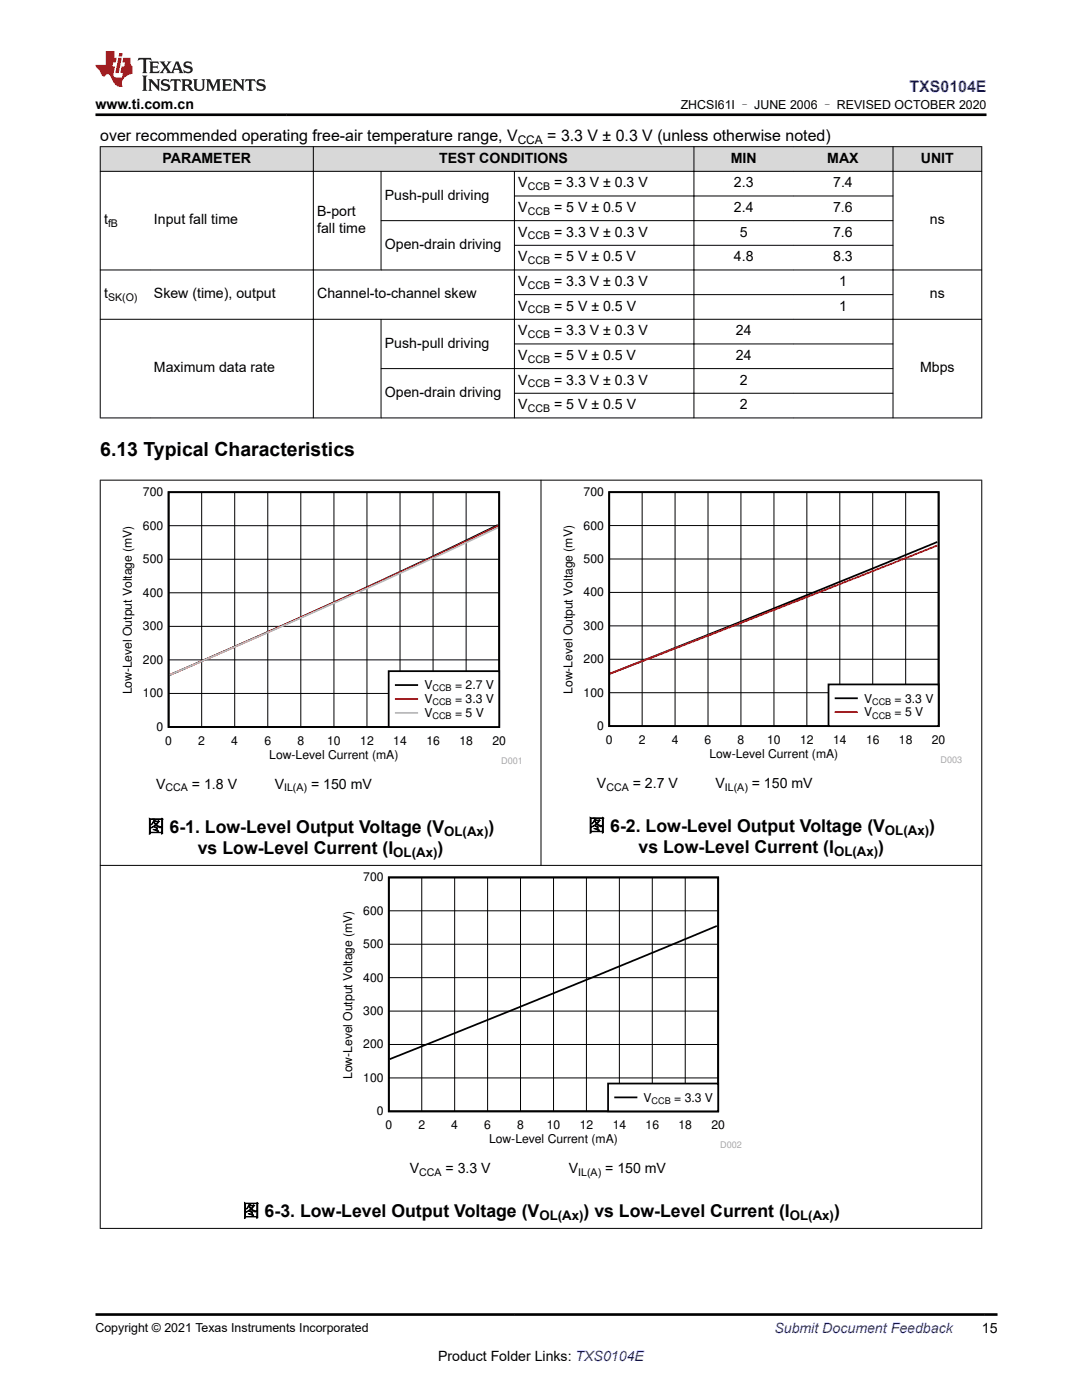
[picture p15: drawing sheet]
<svg xmlns="http://www.w3.org/2000/svg" width="216mm" height="279mm" viewBox="0 0 216 279" stroke-linecap="round" stroke-linejoin="round" font-family="sans-serif">
<defs><g id="words">
<text font-size="3.9" x="20" y="91">6.13 Typical Characteristics</text>
<g font-size="3.5">
<text x="29.3" y="166.2">图 6-1. Low-Level Output Voltage (V</text>
<text x="97.5" y="166.2">)</text>
<text x="117.3" y="166">图 6-2. Low-Level Output Voltage (V</text>
<text x="185.4" y="166">)</text>
<text x="39.5" y="170.4">vs Low-Level Current (I</text>
<text x="87.3" y="170.4">)</text>
<text x="127.4" y="170.2">vs Low-Level Current (I</text>
<text x="175.3" y="170.2">)</text>
<text x="48.3" y="242.8">图 6-3. Low-Level Output Voltage (V</text>
<text x="116.4" y="242.8">) vs Low-Level Current (I</text>
<text x="166.4" y="242.8">)</text>
</g>
<text font-size="3.2" fill="#00f" x="181.5" y="18.3">TXS0104E</text>
<g font-size="3.2">
<text x="20" y="28.1">over recommended operating free-air temperature range, V</text>
<text x="109.2" y="28.1">= 3.3 V ± 0.3 V (unless otherwise noted)</text>
</g>
<g font-size="2.8">
<text x="19.1" y="21.7">www.ti.com.cn</text>
<text x="32.4" y="32.5">PARAMETER</text>
<text x="87.6" y="32.5">TEST CONDITIONS</text>
<text x="145.8" y="32.5">MIN</text>
<text x="165.1" y="32.5">MAX</text>
<text x="183.8" y="32.5">UNIT</text>
<text x="76.8" y="39.8">Push-pull driving</text>
<text x="103.4" y="37.4">V</text>
<text x="110.5" y="37.4">= 3.3 V ± 0.3 V</text>
<text x="146.4" y="37.4">2.3</text>
<text x="166.2" y="37.4">7.4</text>
<text x="20.8" y="44.8">t</text>
<text x="30.7" y="44.8">Input fall time</text>
<text x="63.3" y="43.1">B-port</text>
<text x="63.3" y="46.5">fall time</text>
<text x="103.4" y="42.3">V</text>
<text x="103.4" y="47.2">V</text>
<text x="110.5" y="42.3">= 5 V ± 0.5 V</text>
<text x="110.5" y="47.2">= 3.3 V ± 0.3 V</text>
<text x="146.4" y="42.3">2.4</text>
<text x="147.6" y="47.2">5</text>
<text x="166.2" y="42.3">7.6</text>
<text x="166.2" y="47.2">7.6</text>
<text x="185.6" y="44.8">ns</text>
<text x="76.8" y="49.7">Open-drain driving</text>
<text x="103.4" y="52.1">V</text>
<text x="110.5" y="52.1">= 5 V ± 0.5 V</text>
<text x="146.4" y="52.1">4.8</text>
<text x="166.2" y="52.1">8.3</text>
<text x="20.8" y="59.5">t</text>
<text x="30.7" y="59.5">Skew (time), output</text>
<text x="63.3" y="59.5">Channel-to-channel skew</text>
<text x="103.4" y="57.1">V</text>
<text x="110.5" y="57.1">= 3.3 V ± 0.3 V</text>
<text x="167.4" y="57.1">1</text>
<text x="185.6" y="59.5">ns</text>
<text x="103.4" y="62">V</text>
<text x="110.5" y="62">= 5 V ± 0.5 V</text>
<text x="167.4" y="62">1</text>
<text x="76.8" y="69.4">Push-pull driving</text>
<text x="103.4" y="66.9">V</text>
<text x="103.4" y="71.8">V</text>
<text x="110.5" y="71.8">= 5 V ± 0.5 V</text>
<text x="110.5" y="66.9">= 3.3 V ± 0.3 V</text>
<text x="146.8" y="66.9">24</text>
<text x="146.8" y="71.8">24</text>
<text x="30.7" y="74.3">Maximum data rate</text>
<text x="103.4" y="76.8">V</text>
<text x="110.5" y="76.8">= 3.3 V ± 0.3 V</text>
<text x="147.6" y="76.8">2</text>
<text x="183.6" y="74.3">Mbps</text>
<text x="76.8" y="79.2">Open-drain driving</text>
<text x="103.4" y="81.7">V</text>
<text x="110.5" y="81.7">= 5 V ± 0.5 V</text>
<text x="147.6" y="81.7">2</text>
<text x="31.2" y="157.4">V</text>
<text x="38.3" y="157.4">= 1.8 V</text>
<text x="54.8" y="157.4">V</text>
<text x="62.1" y="157.4">= 150 mV</text>
<text x="119.1" y="157.2">V</text>
<text x="126.2" y="157.2">= 2.7 V</text>
<text x="142.8" y="157.2">V</text>
<text x="150" y="157.2">= 150 mV</text>
<text x="81.8" y="234.1">V</text>
<text x="88.9" y="234.1">= 3.3 V</text>
<text x="113.5" y="234.1">V</text>
<text x="120.8" y="234.1">= 150 mV</text>
<text x="195.9" y="266.1">15</text>
<text x="87.4" y="271.7">Product Folder Links: TXS0104E</text>
</g>
<text font-size="2.8" fill="#00f" x="154.5" y="266.1">Submit Document Feedback</text>
<g font-size="2.6">
<text x="88.6" y="166.9">OL(Ax)</text>
<text x="176.6" y="166.7">OL(Ax)</text>
<text x="78.5" y="171.1">OL(Ax)</text>
<text x="166.4" y="170.9">OL(Ax)</text>
<text x="107.6" y="243.5">OL(Ax)</text>
<text x="157.6" y="243.5">OL(Ax)</text>
</g>
<g font-size="2.5">
<text x="135.8" y="21.8">ZHCSI61I – JUNE 2006 – REVISED OCTOBER 2020</text>
<text x="19.1" y="265.8">Copyright © 2021 Texas Instruments Incorporated</text>
</g>
<g font-size="2.4">
<text x="103.3" y="28.8">CCA</text>
<text x="28.5" y="99">700</text>
<text x="116.5" y="99">700</text>
<text x="28.5" y="105.7">600</text>
<text x="116.5" y="105.7">600</text>
<text x="28.5" y="112.4">500</text>
<text x="116.5" y="112.4">500</text>
<text x="28.5" y="119.1">400</text>
<text x="116.5" y="119">400</text>
<text x="28.5" y="125.8">300</text>
<text x="116.5" y="125.7">300</text>
<text x="28.5" y="132.5">200</text>
<text x="84.7" y="137.6">V</text>
<text x="90.8" y="137.6">= 2.7 V</text>
<text x="116.5" y="132.4">200</text>
<text x="26.3" y="138.6" transform="rotate(-90 26.3 138.6)">Low-Level Output Voltage (mV)</text>
<text x="28.5" y="139.2">100</text>
<text x="84.7" y="140.4">V</text>
<text x="84.7" y="143.1">V</text>
<text x="90.8" y="140.4">= 3.3 V</text>
<text x="90.8" y="143.1">= 5 V</text>
<text x="114.2" y="138.4" transform="rotate(-90 114.2 138.4)">Low-Level Output Voltage (mV)</text>
<text x="116.5" y="139">100</text>
<text x="172.4" y="140.2">V</text>
<text x="172.4" y="143">V</text>
<text x="178.5" y="140.2">= 3.3 V</text>
<text x="178.5" y="143">= 5 V</text>
<text x="31.2" y="145.9">0</text>
<text x="33" y="148.7">0</text>
<text x="39.6" y="148.7">2</text>
<text x="46.2" y="148.7">4</text>
<text x="52.7" y="148.7">6</text>
<text x="59.3" y="148.7">8</text>
<text x="65.3" y="148.7">10</text>
<text x="71.9" y="148.7">12</text>
<text x="78.5" y="148.7">14</text>
<text x="85.1" y="148.7">16</text>
<text x="91.7" y="148.7">18</text>
<text x="98.3" y="148.7">20</text>
<text x="119.1" y="145.7">0</text>
<text x="120.9" y="148.5">0</text>
<text x="127.5" y="148.5">2</text>
<text x="134" y="148.5">4</text>
<text x="140.6" y="148.5">6</text>
<text x="147.2" y="148.5">8</text>
<text x="153.1" y="148.5">10</text>
<text x="159.7" y="148.5">12</text>
<text x="166.2" y="148.5">14</text>
<text x="172.8" y="148.5">16</text>
<text x="179.4" y="148.5">18</text>
<text x="185.9" y="148.5">20</text>
<text x="53.7" y="151.4">Low-Level Current (mA)</text>
<text x="141.6" y="151.2">Low-Level Current (mA)</text>
<text x="72.5" y="175.9">700</text>
<text x="72.5" y="182.6">600</text>
<text x="72.5" y="189.2">500</text>
<text x="72.5" y="195.9">400</text>
<text x="72.5" y="202.6">300</text>
<text x="72.5" y="209.2">200</text>
<text x="70.3" y="215.3" transform="rotate(-90 70.3 215.3)">Low-Level Output Voltage (mV)</text>
<text x="72.5" y="215.9">100</text>
<text x="128.4" y="219.9">V</text>
<text x="134.5" y="219.9">= 3.3 V</text>
<text x="75.2" y="222.6">0</text>
<text x="76.9" y="225.4">0</text>
<text x="83.5" y="225.4">2</text>
<text x="90.1" y="225.4">4</text>
<text x="96.6" y="225.4">6</text>
<text x="103.2" y="225.4">8</text>
<text x="109.1" y="225.4">10</text>
<text x="115.7" y="225.4">12</text>
<text x="122.3" y="225.4">14</text>
<text x="128.8" y="225.4">16</text>
<text x="135.4" y="225.4">18</text>
<text x="142" y="225.4">20</text>
<text x="97.6" y="228.1">Low-Level Current (mA)</text>
</g>
<g font-size="2.1">
<text x="105.3" y="37.9">CCB</text>
<text x="21.6" y="45.3">fB</text>
<text x="105.3" y="42.9">CCB</text>
<text x="105.3" y="47.8">CCB</text>
<text x="105.3" y="52.7">CCB</text>
<text x="105.3" y="57.6">CCB</text>
<text x="21.6" y="60.1">SK(O)</text>
<text x="105.3" y="62.6">CCB</text>
<text x="105.3" y="67.5">CCB</text>
<text x="105.3" y="72.4">CCB</text>
<text x="105.3" y="77.3">CCB</text>
<text x="105.3" y="82.2">CCB</text>
<text x="33" y="158">CCA</text>
<text x="56.7" y="158">IL(A)</text>
<text x="121" y="157.8">CCA</text>
<text x="144.6" y="157.8">IL(A)</text>
<text x="83.6" y="234.6">CCA</text>
<text x="115.4" y="234.6">IL(A)</text>
</g>
<g font-size="1.8">
<text x="86.3" y="138">CCB</text>
<text x="86.3" y="140.8">CCB</text>
<text x="86.3" y="143.6">CCB</text>
<text x="174" y="140.6">CCB</text>
<text x="174" y="143.4">CCB</text>
<text x="130" y="220.3">CCB</text>
</g>
<g font-size="1.8" fill="#a8a8a8">
<text x="100" y="152.5">D001</text>
<text x="187.7" y="152.3">D003</text>
<text x="143.7" y="229.2">D002</text>
</g>
</g></defs>
<g fill="#d8d8d8">
<path d="M20 29.3h175.9v4.9h-175.9z" fill-rule="evenodd"/>
<path d="M20.1 29.3h42.4v4.8h-42.4z" fill-rule="evenodd"/>
<path d="M62.6 29.3h75.8v4.8h-75.8z" fill-rule="evenodd"/>
<path d="M138.5 29.3h19.8v4.8h-19.8z" fill-rule="evenodd"/>
<path d="M158.3 29.3h19.8v4.8h-19.8z" fill-rule="evenodd"/>
<path d="M178.3 29.3h17.5v4.8h-17.5z" fill-rule="evenodd"/>
</g>
<g fill="none" stroke="#000" stroke-width=".2">
<path d="M19.9 29.3h176.1M19.9 34.2h176.1M20 29.2v54.3M62.5 29.2v54.3M76 34.1v19.8M102.6 39.1h75.7M102.6 34.1v49.4M138.5 29.2v54.3M178.2 29.2v54.3M195.9 29.2v54.3M19.9 53.9h176.1M76 44h102.3"/>
<path d="M102.6 49h75.7M102.6 58.8h75.7M19.9 63.7h176.1M76 73.6h102.3M76 63.7v19.8M102.6 68.6h75.7M102.6 78.5h75.7M19.9 83.4h176.1"/>
</g>
<path d="M24 97.2h80v55.3h-80z" fill-rule="evenodd" fill="#fff"/>
<path d="M33.6 98.2h66v46.9h-66zM99.3 104.8l-13.2 6.3-18.1 8.5-34.2 15.1" fill="none" stroke="#000" stroke-width=".35"/>
<g fill="none" stroke="#000" stroke-width=".2">
<path d="M40.2 98.2v46.9M46.8 98.2v46.9M53.4 98.2v46.9M60 98.2v46.9M66.6 98.2v46.9M73.2 98.2v46.9M79.8 98.2v46.9M86.4 98.2v46.9M93 98.2v46.9M33.6 118.3h66M33.6 111.6h66M33.6 104.9h66"/>
<path d="M33.6 138.4h66M33.6 131.7h66M33.6 125h66"/>
</g>
<path d="M99.3 105l-13.8 6.6-17.5 8.1-34.2 15" fill="none" stroke="#f00" stroke-width=".35"/>
<path d="M99.3 105.3l-13.8 6.5-17.5 8-34.2 14.9" fill="none" stroke="#b8b8b8" stroke-width=".35"/>
<path d="M77.6 133.9h22v11.2h-22z" fill-rule="evenodd" fill="#fff"/>
<path d="M77.6 133.9h22v11.2h-22zM79 136.7h4.2" fill="none" stroke="#000" stroke-width=".35"/>
<path d="M79 139.5h4.2" fill="none" stroke="#f00" stroke-width=".35"/>
<path d="M79 142.3h4.2" fill="none" stroke="#b8b8b8" stroke-width=".35"/>
<path d="M111.9 97.2h80.1v55.1h-80.1z" fill-rule="evenodd" fill="#fff"/>
<path d="M121.6 98.2h65.7v46.7h-65.7zM187 108.2l-31.8 12.9-33.5 13.3" fill="none" stroke="#000" stroke-width=".35"/>
<g fill="none" stroke="#000" stroke-width=".2">
<path d="M128.1 98.2v46.7M134.7 98.2v46.7M141.3 98.2v46.7M147.8 98.2v46.7M154.4 98.2v46.7M161 98.2v46.7M167.6 98.2v46.7M174.1 98.2v46.7M180.7 98.2v46.7M121.6 118.2h65.7M121.6 111.6h65.7M121.6 104.9h65.7"/>
<path d="M121.6 138.2h65.7M121.6 131.6h65.7M121.6 124.9h65.7"/>
</g>
<path d="M187 108.9l-25.3 10-40 15.5" fill="none" stroke="#f00" stroke-width=".35"/>
<path d="M165.3 136.6h22v8.3h-22z" fill-rule="evenodd" fill="#fff"/>
<path d="M165.3 136.6h22v8.3h-22zM166.7 139.4h4.3" fill="none" stroke="#000" stroke-width=".35"/>
<path d="M166.7 142.1h4.3" fill="none" stroke="#f00" stroke-width=".35"/>
<path d="M67.9 174.1h80.1v55.1h-80.1z" fill-rule="evenodd" fill="#fff"/>
<path d="M77.6 175.1h65.7v46.7h-65.7zM143 184.8l-32.5 13.4-32.8 13.2" fill="none" stroke="#000" stroke-width=".35"/>
<g fill="none" stroke="#000" stroke-width=".2">
<path d="M84.2 175.1v46.7M90.7 175.1v46.7M97.3 175.1v46.7M103.9 175.1v46.7M110.5 175.1v46.7M117 175.1v46.7M123.6 175.1v46.7M130.2 175.1v46.7M136.7 175.1v46.7M77.6 195.1h65.7M77.6 188.4h65.7M77.6 181.8h65.7"/>
<path d="M77.6 215.1h65.7M77.6 208.4h65.7M77.6 201.8h65.7"/>
</g>
<path d="M121.3 216.2h22v5.6h-22z" fill-rule="evenodd" fill="#fff"/>
<path d="M121.3 216.2h22v5.6h-22zM122.7 219h4.3" fill="none" stroke="#000" stroke-width=".35"/>
<path d="M19.9 95.8h176.1M20 95.8v149.4M108 95.8v77M195.9 95.8v149.4M19.9 172.7h176.1M19.9 245.2h176.1" fill="none" stroke="#000" stroke-width=".2"/>
<path d="M27.7 11.6l-.2 .5 .5-.2h.6v.1v2.2l-.2 .4h1l-.2-.4v-2.2v-.1h.5l.5 .2-.1-.5zM29.8 12.3l.2 .4v1.5l-.2 .4h1.9l.1-.6a1.08 1.08 0 0 1-1.3 .2v-.7h.6l.4 .2v-.7l-.4 .2h-.6v-.5l.2-.2a1 1 0 0 1 1 .3l-.1-.5zM31.8 12.3l1 1.1-1 1.2h.9l-.2-.2 .4-.8 .5 .8-.2 .2h1.6l-.2-.2 .1-.5h1l.1 .5-.1 .2h.9l-.2-.3-.8-2h-.5l-1 2.2-.8-1.1 .9-1.1h-.8l.2 .2-.5 .6-.3-.6 .1-.2zM35.2 12.7l.4 1h-.8zM36.8 12.4a.65 .65 0 0 0-.2 .7 .65 .65 0 0 0 .6 .5l.7 .1 .1 .3a.79 .79 0 0 1-.7 .4 .79 .79 0 0 1-.7-.5l.1 .7 .2-.1a.93 .93 0 0 0 1.1 .1 .93 .93 0 0 0 .4-1 1.46 1.46 0 0 0-1.2-.6l-.1-.3a1.09 1.09 0 0 1 1.2 .2l-.2-.6-.1 .1-.6-.2zM28.4 15.1l.2 .4v2.2l-.2 .4h1l-.2-.4v-2.2l.2-.4zM29.6 15.8l.2 .4v1.5l-.2 .4h.8l-.3-.4v-1.3l1.7 1.8v-2l.2-.4h-.8l.2 .2 .1 1.1-1.2-1.3zM32.3 15.9a.65 .65 0 0 0-.2 .8 .65 .65 0 0 0 .7 .4l.6 .2 .1 .2a.79 .79 0 0 1-.7 .4 .79 .79 0 0 1-.7-.5l.1 .7 .2-.1a.93 .93 0 0 0 1.1 .1 .93 .93 0 0 0 .4-.9 1.46 1.46 0 0 0-1.2-.6l-.1-.4a1.09 1.09 0 0 1 1.2 .2l-.2-.6-.1 .1-.6-.1zM34.1 15.8l-.1 .6a.63 .63 0 0 1 .7-.3l.1 1.6-.3 .4h1l-.2-.4v-1.6a.66 .66 0 0 1 .8 .3l-.1-.6zM36.2 15.8l.2 .4v1.5l-.2 .4h.9l-.2-.2v-.7h.5l.1 .2a.79 .79 0 0 0 1.2 .6l-1-.9a.61 .61 0 0 0 .6-.6 .61 .61 0 0 0-.5-.7zM36.9 16.1h.2a.47 .47 0 0 1 .5 .1 .47 .47 0 0 1 .1 .5l-.2 .1-.6 .1zM38.5 15.8l.2 .2a2.27 2.27 0 0 0 .4 2 1.04 1.04 0 0 0 1.7-.7v-1.3l.2-.2h-.8l.2 .4v1.1a.6 .6 0 0 1-.6 .6 .6 .6 0 0 1-.6-.6v-1.1l.3-.4zM41.1 15.8l.2 .4v1.5l-.2 .4h.7l-.2-.4v-1.4l.9 1.9 .8-1.9v1.4l-.2 .4h1l-.3-.4v-1.5l.3-.4h-.8l-.7 1.5-.7-1.5zM44.3 15.8l.2 .4v1.5l-.2 .4h1.9l.1-.6a1.09 1.09 0 0 1-1.3 .2v-.7h.6l.4 .2v-.6l-.4 .2h-.6v-.6l.2-.1a1.01 1.01 0 0 1 1 .3l-.1-.6zM46.4 15.8l.3 .4v1.5l-.3 .4h.8l-.2-.4v-1.3l1.6 1.8v-2l.2-.4h-.7l.2 .2v1.1l-1.2-1.3zM49 15.8l-.1 .6a.63 .63 0 0 1 .8-.3v1.6l-.3 .4h1l-.2-.4v-1.6a.66 .66 0 0 1 .8 .3l-.1-.6zM51.4 15.9a.65 .65 0 0 0-.2 .8 .65 .65 0 0 0 .6 .4l.6 .2 .2 .2a.79 .79 0 0 1-.8 .4 .79 .79 0 0 1-.6-.5l.1 .7 .2-.1a.93 .93 0 0 0 1 .1 .93 .93 0 0 0 .5-.9 1.46 1.46 0 0 0-1.3-.6l-.1-.4a1.09 1.09 0 0 1 1.3 .2l-.2-.6-.2 .1-.5-.1z" fill="#231f20"/>
<path d="M21.1 10.2v2.8h-2v.3l.9 1a.95 .95 0 0 0 .9 .9 .59 .59 0 0 1 .6-.4 .59 .59 0 0 1 .5 .4l.4 .7a1.59 1.59 0 0 0 2.1 1.4 1.61 1.61 0 0 1 1-2.3l1-.3-.1-1.5a1.59 1.59 0 0 1-.4-1.7h-1.4l-.2 .9h.5l-.1 .9h-.5l-.2 1v.2l.4 .1-.2 .9h-.6a.73 .73 0 0 1-1.1-.7l.3-1.5h-.5l.2-.9h.5l.2-.9h-.5v-1.3zM23.6 11.5l-.6 3.1h.7l.6-3.1zM23.8 10.6l-.1 .6h.7l.1-.6z" fill="#ed1c24"/>
<path d="M19.1 22.9h177.8M19 262.3h180" fill="none" stroke="#000" stroke-width=".53"/>
<use href="#words"/>
</svg>
